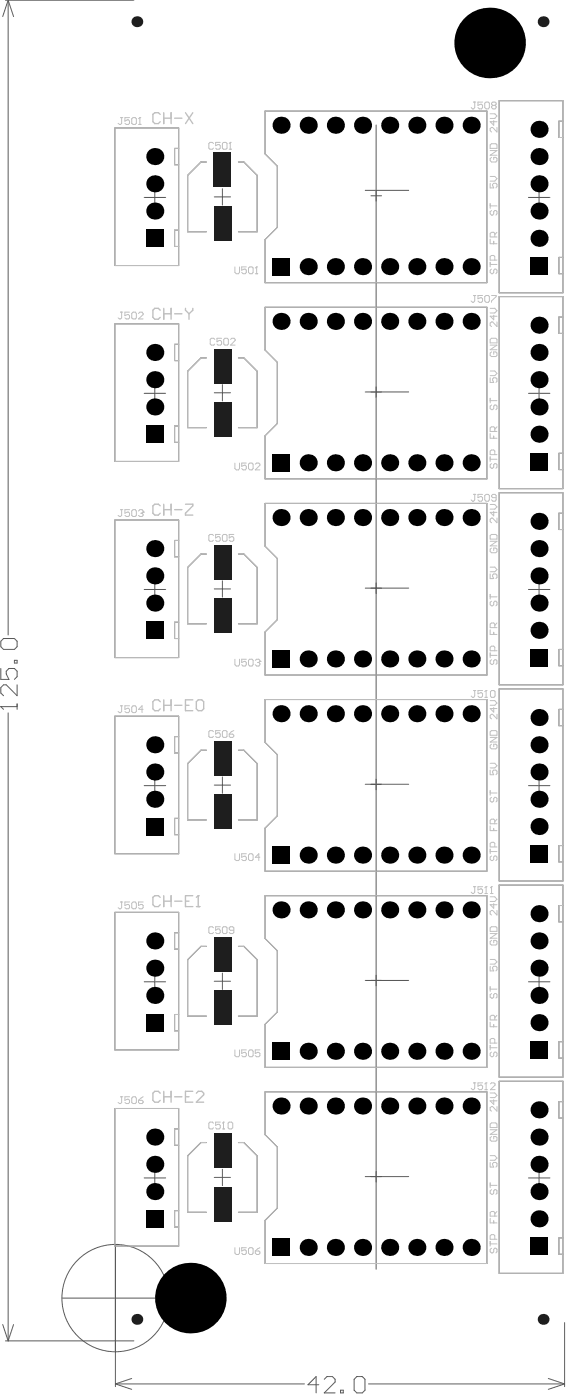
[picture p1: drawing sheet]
<svg xmlns="http://www.w3.org/2000/svg" width="88mm" height="217mm" viewBox="0 0 88 217" stroke-linecap="round" stroke-linejoin="round" font-family="sans-serif">
<g fill="none" stroke="#5a5a5a" stroke-width=".15">
<path d="M.8 0h19.9M1.3 0l-.9 2.6M1.3 0v98.2M1.3 0l.8 2.6M17.8 19.8h9.8v21.3h-9.8zM41 17.2h34.3v26.5h-34.3v-6.6l1.9-1.9v-9.5l-1.9-1.9zM58.2 19.3v177.1M74.5 6.6h2.5M75.7 5.4v2.5M77.2 15.6h9.9v29.7h-9.9zM87.1 18.7h-.7v2.6h.7M22.3 30.5h3.3"/>
<path d="M23.9 28.9v3.3M27.6 23h-.6v2.5h.6M27.6 35.6h-.6v2.5h.6M33.1 30.5h2.6M34.4 29.2v2.5M56.5 29.5h6.7M57.4 30.3h1.6M81.7 30.5h3.3M83.4 28.9v3.3M87.1 39.8h-.7v2.5h.7M17.8 50.1h9.8v21.3h-9.8zM23.9 59.2v3.3"/>
<path d="M27.6 53.3h-.6v2.5h.6M34.4 59.5v2.5M41 47.5h34.3v26.6h-34.3v-6.7l1.9-1.9v-9.5l-1.9-1.8zM77.2 45.9h9.9v29.7h-9.9zM83.4 59.2v3.3M87.1 49.1h-.7v2.5h.7M22.3 60.9h3.3M27.6 65.9h-.6v2.5h.6M33.1 60.8h2.6M41 77.9h34.3v26.5h-34.3v-6.6l1.9-1.9v-9.5l-1.9-1.9zM56.5 60.6h6.7M77.2 76.2h9.9v29.8h-9.9z"/>
<path d="M81.7 60.9h3.3M87.1 70.1h-.7v2.6h.7M87.1 79.4h-.7v2.5h.7M.5 98.8h1.7l.4 .4v.9l-.4 .4h-1.7l-.4-.4v-.9zM17.8 80.5h9.8v21.2h-9.8zM22.3 91.2h3.3M23.9 89.6v3.3M27.6 83.6h-.6v2.5h.6M27.6 96.3h-.6v2.5h.6M33.1 91.1h2.6M34.4 89.9v2.5M56.5 91h6.7"/>
<path d="M81.7 91.2h3.3M83.4 89.6v3.3M.1 109.3h.1M.1 103.4v1.7h1.3l-.4-.8v-.5l.4-.4h.8l.4 .4v.9l-.4 .4M.1 109.3h2.5M.1 109.3l.4 .5M1.3 110.3v97.2M2.2 102.2h.4v.4h-.4zM2.6 106v1.6l-1.6-1.6h-.5l-.4 .4v.8l.4 .4M2.6 108.9v.9M17.8 110.8h9.8v21.3h-9.8zM23.9 119.9v3.3"/>
<path d="M27.6 114h-.6v2.5h.6M41 108.2h34.3v26.6h-34.3v-6.7l1.9-1.9v-9.5l-1.9-1.8zM77.2 106.6h9.9v29.7h-9.9zM83.4 119.9v3.3M87.1 100.5h-.7v2.5h.7M87.1 109.8h-.7v2.5h.7M22.3 121.6h3.3M27.6 126.6h-.6v2.5h.6M33.1 121.5h2.6M34.4 120.2v2.5M41 138.6h34.3v26.5h-34.3v-6.6l1.9-1.9v-9.5l-1.9-1.9zM56.5 121.3h6.7"/>
<path d="M77.2 136.9h9.9v29.8h-9.9zM81.7 121.6h3.3M87.1 130.8h-.7v2.6h.7M17.8 141.2h9.8v21.2h-9.8zM22.3 151.9h3.3M23.9 150.3v3.3M27.6 144.3h-.6v2.5h.6M27.6 157h-.6v2.5h.6M33.1 151.8h2.6M34.4 150.6v2.5M56.5 151.7h6.7M81.7 151.9h3.3"/>
<path d="M83.4 150.3v3.3M87.1 140.1h-.7v2.5h.7M17.8 171.5h9.8v21.3h-9.8zM27.6 174.7h-.6v2.5h.6M41 168.9h34.3v26.6h-34.3v-6.7l1.9-1.9v-9.5l-1.9-1.9zM77.2 167.3h9.9v29.7h-9.9zM87.1 161.2h-.7v2.5h.7M87.1 170.4h-.7v2.6h.7M17.8 192.5v22M22.3 182.3h3.3M23.9 180.6v3.3M27.6 187.3h-.6v2.5h.6"/>
<path d="M29.4 199.6v2.5M33.1 182.2h2.6M34.4 180.9v2.5M56.5 182h6.7M81.7 182.3h3.3M83.4 180.6v3.3M87.1 191.5h-.7v2.6h.7M.4 204.9l.9 2.6M.8 207.5h19.9M2.1 204.9l-.8 2.6M9.6 200.8h16.5M17.8 214.1l2.6 .9"/>
<path d="M17.8 214.1h29.3M20.4 213.3l-2.6 .8M28.2 200.8h2.5M49.3 214.2h-1.7l1.3-1.2v2.5M50.1 213.4l.5-.4h.8l.4 .4v.4l-1.7 1.7h1.7M52.7 215.1h.4v.4h-.4zM55.2 213h.8l.4 .4v1.7l-.4 .4h-.8l-.4-.4v-1.7zM57 214.1h30.3M84.8 213.3l2.5 .8M87.3 204.6v9.9M87.3 214.1l-2.5 .9"/>
<circle cx="17.8" cy="200.8" r="8.3"/>
</g>
<path d="M31.9 25.1h-.8l-2.1 2v8.8h2.9M36.9 25.1h.8l2.1 2v8.8h-2.9M31.9 55.4h-.8l-2.1 2v8.8h2.9M36.9 55.4h.8l2.1 2v8.8h-2.9M31.9 85.7h-.8l-2.1 2.1v8.7h2.9M36.9 85.7h.8l2.1 2.1v8.7h-2.9M31.9 116.1h-.8l-2.1 2v8.8h2.9M36.9 116.1h.8l2.1 2v8.8h-2.9M31.9 146.4h-.8l-2.1 2.1v8.7h2.9M36.9 146.4h.8l2.1 2.1v8.7h-2.9M31.9 176.8h-.8l-2.1 2v8.8h2.9M36.9 176.8h.8l2.1 2v8.8h-2.9" fill="none" stroke="#5a5a5a" stroke-width=".17"/>
<g fill="none" stroke="#c0c0c0" stroke-width=".15">
<path d="M17.8 19.8h9.8v21.3h-9.8zM18.6 18.2h.4M18.8 18.2v.9l-.2 .2-.3-.2M20 18.2h-.7v.5l.4-.2h.2l.1 .2v.4l-.1 .2h-.4l-.2-.2M20.4 18.4l.2-.2h.3l.2 .2v.7l-.2 .2h-.3l-.2-.2zM21.4 19.3h.4M21.6 18.2h.1M21.6 18.2v1.1M21.6 18.2l-.2 .2M41 17.2h34.3v26.5h-34.3v-6.6l1.9-1.9v-9.5l-1.9-1.9zM73.2 15.8h.4M73.4 15.8v.8l-.2 .2h-.1l-.2-.2"/>
<path d="M74.6 15.8h-.7v.5l.4-.2 .3 .2v.3l-.1 .2h-.4l-.2-.2M75 16l.2-.2h.3l.2 .2v.6l-.2 .2h-.3l-.2-.2zM75.8 17.6h.7l.4 .3-.4 .4h-.7M76.2 16.3l-.2-.2v-.1l.2-.2h.4l.1 .2-.1 .3M76.2 16.3l-.2 .2v.1l.2 .2h.4l.1-.2-.1-.3M76.2 16.3h.4M76.4 18.7v.7l-.6-.6h1.1M76.9 19.7v.7l-.7-.7-.4 .2v.3l.2 .2M77.2 15.6h9.9v29.7h-9.9zM87.1 18.7h-.7v2.6h.7M27.6 23h-.6v2.5h.6M27.6 35.6h-.6v2.5h.6"/>
<path d="M33 22.2l-.2-.2h-.3l-.2 .2v.7l.2 .2h.3l.2-.2M34.1 22h-.8v.5l.4-.1h.2l.2 .1v.4l-.2 .2h-.4l-.2-.2M34.6 22h.3l.2 .2v.7l-.2 .2h-.3l-.2-.2v-.7zM35.4 23.1h.4M35.6 22h.1M35.6 22v1.1M35.6 22l-.2 .2M75.8 22.4l.2-.2h.7l.2 .2v.6h-1.1zM75.8 28.4v.7h.6l-.2-.4 .2-.3h.3l.2 .1v.4l-.2 .2M75.8 31.5v.7M75.8 37v.7h1.1M75.8 23.3h1.1l-1.1 .7h1.1"/>
<path d="M75.8 27.3h.7l.4 .3-.4 .4h-.7M75.8 31.9h1.1M76 24.4l-.2 .1v.4l.2 .2h.7l.2-.2v-.4l-.2-.1h-.3v.3M76 32.6l-.2 .1v.4l.2 .2h.2l.2-.2v-.4l.3-.1 .2 .1v.4l-.2 .2M76.4 37.3v.4M76.5 36.7v-.6l-.1-.2h-.4l-.2 .2v.6h1.1M76.9 35.9l-.4 .4M87.1 39.8h-.7v2.5h.7M17.8 50.1h9.8v21.3h-9.8zM18.6 48.3h.4M18.8 48.3v.9l-.2 .1-.3-.1M20 48.3h-.7v.5l.4-.1 .3 .1v.4l-.1 .1h-.4l-.2-.1"/>
<path d="M20.6 48.3h.3l.2 .2v.7l-.2 .1h-.3l-.2-.1v-.7zM21.4 48.5l.2-.2h.4l.1 .4-.7 .6h.7M27.6 53.3h-.6v2.5h.6M33.2 52.5l-.1-.2h-.4l-.2 .2v.7l.2 .2h.4l.1-.2M34.3 52.3h-.7v.6l.3-.2h.2l.2 .2v.3l-.2 .2h-.4l-.1-.2M34.8 52.3h.4l.1 .2v.7l-.1 .2h-.4l-.2-.2v-.7zM35.7 52.5l.1-.2h.4l.2 .2v.2l-.7 .7h.7M36.3 41.3v.8l.2 .2h.4l.1-.2v-.8M38.1 41.3h-.7v.5l.4-.2 .3 .2v.3l-.2 .2h-.3l-.2-.2M38.4 41.5l.2-.2h.4l.1 .2v.6l-.1 .2h-.4l-.2-.2zM39.5 42.3h.4M39.7 41.3h.1"/>
<path d="M39.7 41.3v1M39.7 41.3l-.2 .2M41 47.5h34.3v26.6h-34.3v-6.7l1.9-1.9v-9.5l-1.9-1.8zM73.2 45.7h.4M73.4 45.7v.9l-.2 .2h-.1l-.2-.2M74.6 45.7h-.7v.5l.4-.1 .3 .1v.4l-.1 .2h-.4l-.2-.2M75 45.9l.2-.2h.3l.2 .2v.7l-.2 .2h-.3l-.2-.2zM75.8 40.6v.7M75.8 52.5l.2-.2h.7l.2 .2v.6h-1.1zM75.8 58.5v.7h.6l-.2-.4v-.2l.2-.1h.3l.2 .1v.4l-.2 .2M75.8 57.4h.7l.4 .4-.4 .3h-.7M75.8 40.9h1.1"/>
<path d="M75.8 53.4h1.1l-1.1 .7h1.1M75.8 47.7h.7l.4 .4-.4 .3h-.7M76 41.6l-.2 .2v.3l.2 .2h.2l.2-.2v-.3l.3-.2 .2 .2v.3l-.2 .2M76 54.4l-.2 .2v.4l.2 .2h.7l.2-.2v-.4l-.2-.2h-.3v.4M76 45.7h.7v.2l-.7 .7v.2M76.4 48.8v.7l-.6-.6h1.1M76.5 40.2v-.5l-.1-.2h-.4l-.2 .2v.5h1.1M76.9 49.8v.7l-.7-.7-.4 .2v.4l.2 .1M77.2 45.9h9.9v29.7h-9.9zM87.1 49.1h-.7v2.5h.7M18.6 78.9h.4M18.8 78.9v.8l-.2 .2-.3-.2"/>
<path d="M20 78.9h-.7v.5l.4-.2 .3 .2v.3l-.1 .2h-.4l-.2-.2M20.6 78.9h.3l.2 .2v.6l-.2 .2h-.3l-.2-.2v-.6zM21.4 79.1l.2-.2h.4l.1 .3M21.8 79.4h.2M22 79.4l.1 .2-.1 .3h-.4l-.2-.2M22.1 79.2h.1M22.1 79.2l-.1 .2M27.6 65.9h-.6v2.5h.6M36.3 71.6v.9l.2 .2h.4l.1-.2v-.9M38.1 71.6h-.7v.6l.4-.2 .3 .2v.3l-.2 .2h-.3l-.2-.2M38.4 71.8l.2-.2h.4l.1 .2v.7l-.1 .2h-.4l-.2-.2zM39.5 71.8l.2-.2h.3l.2 .2v.2l-.7 .7h.7"/>
<path d="M41 77.9h34.3v26.5h-34.3v-6.6l1.9-1.9v-9.5l-1.9-1.9zM73.2 76.5h.4M73.4 76.5v.8l-.2 .2h-.1l-.2-.2M74.6 76.5h-.7v.5l.4-.2 .3 .2v.3l-.1 .2h-.4l-.2-.2M75 76.7l.2-.2h.3l.2 .2v.6l-.2 .2h-.3l-.2-.2zM75.8 61.6v.7M75.8 67.1v.7h1.1M75.8 70.7v.7M75.8 71.1h1.1M75.8 78.1h.7l.4 .3-.4 .4h-.7M75.8 62h1.1M76 62.7l-.2 .1v.4l.4 .2 .2-.2v-.4l.3-.1 .2 .1v.4l-.2 .2"/>
<path d="M76 71.7l-.2 .2v.4l.4 .1 .2-.1v-.4l.3-.2 .2 .2v.4l-.2 .1M76.4 67.5v.3M76.4 79.1v.7l-.6-.5h1.1M76.5 66.8v-.6l-.1-.2h-.4l-.2 .2v.6h1.1M76.5 70.3v-.5l-.1-.2h-.4l-.2 .2v.5h1.1M76.7 77h-.5l-.2-.2v-.1l.2-.2h.4l.1 .2v.6l-.1 .2h-.4l-.2-.2M76.9 66l-.4 .4M77.2 76.2h9.9v29.8h-9.9zM87.1 70.1h-.7v2.6h.7M87.1 79.4h-.7v2.5h.7M17.8 80.5h9.8v21.2h-9.8zM27.6 83.6h-.6v2.5h.6"/>
<path d="M27.6 96.3h-.6v2.5h.6M33 82.9l-.2-.2h-.3l-.2 .2v.7l.2 .1h.3l.2-.1M34.1 82.7h-.8v.5l.4-.2h.2l.2 .2v.4l-.2 .1h-.4l-.2-.1M34.6 82.7h.3l.2 .2v.7l-.2 .1h-.3l-.2-.1v-.7zM36.2 82.7h-.8v.5l.4-.2h.2l.2 .2v.4l-.2 .1h-.4l-.2-.1M75.8 82.9l.2-.2h.7l.2 .2v.5h-1.1zM75.8 88.8v.7h.6l-.2-.3v-.2l.2-.2h.3l.2 .2v.3l-.2 .2M75.8 92v.7M75.8 97.4v.8h1.1M75.8 87.7h.7l.4 .4-.4 .4h-.7M75.8 83.7h1.1l-1.1 .8h1.1M75.8 92.3h1.1"/>
<path d="M76 84.8l-.2 .2v.3l.2 .2h.7l.2-.2v-.3l-.2-.2h-.3v.4M76 93l-.2 .2v.4l.4 .1 .2-.1v-.4l.3-.2 .2 .2v.4l-.2 .1M76.4 97.8v.4M76.5 97.1v-.5l-.1-.2h-.4l-.2 .2v.5h1.1M76.9 80.2v.7l-.7-.7-.4 .1v.4l.2 .2M76.9 96.4l-.4 .4M17.8 110.8h9.8v21.3h-9.8zM18.6 109.2h.4M18.8 109.2v.9l-.2 .2-.3-.2M20 109.2h-.7v.6l.4-.2 .3 .2v.3l-.1 .2h-.4l-.2-.2M20.6 109.2h.3l.2 .2v.7l-.2 .2h-.3l-.2-.2v-.7zM22.1 109.8h-.7l.6-.6v1.1"/>
<path d="M27.6 114h-.6v2.5h.6M33 113.2l-.2-.2h-.3l-.2 .2v.7l.2 .2h.3l.2-.2M34.1 113h-.8v.6l.4-.2h.2l.2 .2v.3l-.2 .2h-.4l-.2-.2M34.6 113h.3l.2 .2v.7l-.2 .2h-.3l-.2-.2v-.7zM35.4 113.6h.6l.2 .3-.2 .2h-.4l-.2-.2zM36.2 113l-.4 .2-.4 .4M36.3 102v.8l.2 .2h.4l.1-.2v-.8M38.1 102h-.7v.5l.4-.2 .3 .2v.3l-.2 .2h-.3l-.2-.2M38.4 102.2l.2-.2h.4l.1 .2v.6l-.1 .2h-.4l-.2-.2zM39.5 102.2l.2-.2h.3l.2 .3M39.9 102.5h.1M40 102.5l.2 .2-.2 .3h-.3l-.2-.2"/>
<path d="M40.2 102.3h.1M40.2 102.3l-.2 .2M41 108.2h34.3v26.6h-34.3v-6.7l1.9-1.9v-9.5l-1.9-1.8zM73.2 106.8h.4M73.4 106.8v.9l-.2 .2h-.1l-.2-.2M74.6 106.8h-.7v.5l.4-.1 .3 .1v.4l-.1 .2h-.4l-.2-.2M75 107.9h.3M75.2 106.8h.1M75.2 106.8v1.1M75.2 106.8l-.2 .2M75.8 101v.7M75.8 113.2l.2-.2h.7l.2 .2v.6h-1.1z"/>
<path d="M75.8 119.2v.7h.6l-.2-.4v-.2l.2-.1h.3l.2 .1v.4l-.2 .2M75.8 118.1h.7l.4 .4-.4 .3h-.7M75.8 101.4h1.1M75.8 114.1h1.1l-1.1 .7h1.1M75.8 108.4h.7l.4 .4-.4 .3h-.7M76 102.1l-.2 .1v.4l.4 .2 .2-.2v-.4l.3-.1 .2 .1v.4l-.2 .2M76 115.1l-.2 .2v.4l.2 .2h.7l.2-.2v-.4l-.2-.2h-.3v.4M76 106.8h.4l.2 .2v.7l-.2 .2h-.4l-.2-.2v-.7zM76.4 109.5v.7l-.6-.6h1.1M76.5 100.7v-.6l-.1-.1h-.4l-.2 .1v.6h1.1M76.9 110.5v.7l-.7-.7-.4 .2v.4l.2 .1M77.2 106.6h9.9v29.7h-9.9z"/>
<path d="M87.1 100.5h-.7v2.5h.7M87.1 109.8h-.7v2.5h.7M18.6 139.6h.4M18.8 139.6v.8l-.2 .2-.3-.2M20 139.6h-.7v.5l.4-.2 .3 .2v.3l-.1 .2h-.4l-.2-.2M20.6 139.6h.3l.2 .2v.6l-.2 .2h-.3l-.2-.2v-.6zM22.1 139.6h-.7v.5l.4-.2 .3 .2v.3l-.1 .2h-.4l-.2-.2M27.6 126.6h-.6v2.5h.6M36.3 132.1v.9l.2 .1h.4l.1-.1v-.9M38.1 132.1h-.7v.5l.4-.1 .3 .1v.4l-.2 .1h-.3l-.2-.1M38.6 132.1h.4l.1 .2v.7l-.1 .1h-.4l-.2-.1v-.7zM40.2 132.6h-.7l.5-.5v1"/>
<path d="M41 138.6h34.3v26.5h-34.3v-6.6l1.9-1.9v-9.5l-1.9-1.9zM73.2 137.2h.4M73.4 137.2v.8l-.2 .2h-.1l-.2-.2M74.6 137.2h-.7v.5l.4-.2 .3 .2v.3l-.1 .2h-.4l-.2-.2M75 138.2h.3M75.2 137.2h.1M75.2 137.2v1M75.2 137.2l-.2 .2M75.8 122.3v.7M75.8 127.8v.7h1.1M75.8 131.4v.7M75.8 131.8h1.1"/>
<path d="M75.8 138.8h.7l.4 .3-.4 .4h-.7M75.8 122.7h1.1M75.8 138.2h.4M76 137.2h.1M76 123.4l-.2 .1v.4l.4 .2 .2-.2v-.4l.3-.1 .2 .1v.4l-.2 .2M76 132.4l-.2 .2v.4l.4 .1 .2-.1v-.4l.3-.2 .2 .2v.4l-.2 .1M76 137.2v1M76 137.2l-.2 .2M76.4 128.2v.3M76.4 139.8v.7l-.6-.5h1.1M76.5 127.5v-.6l-.1-.2h-.4l-.2 .2v.6h1.1M76.5 131v-.5l-.1-.2h-.4l-.2 .2v.5h1.1"/>
<path d="M76.9 126.7l-.4 .4M77.2 136.9h9.9v29.8h-9.9zM87.1 130.8h-.7v2.6h.7M17.8 141.2h9.8v21.2h-9.8zM27.6 144.3h-.6v2.5h.6M27.6 157h-.6v2.5h.6M33 143.6l-.2-.2h-.3l-.2 .2v.7l.2 .1h.3l.2-.1M34.1 143.4h-.8v.5l.4-.2h.2l.2 .2v.4l-.2 .1h-.4l-.2-.1M34.6 143.4h.3l.2 .2v.7l-.2 .1h-.3l-.2-.1v-.7zM36.2 143.9h-.6l-.2-.2 .2-.3h.4l.2 .2v.7l-.2 .1h-.4l-.2-.1M75.8 143.6l.2-.2h.7l.2 .2v.5h-1.1zM75.8 149.5v.7h.6l-.2-.3v-.2l.2-.2h.3l.2 .2v.3l-.2 .2"/>
<path d="M75.8 152.7v.7M75.8 158.1v.8h1.1M75.8 148.4h.7l.4 .4-.4 .4h-.7M75.8 144.4h1.1l-1.1 .8h1.1M75.8 153h1.1M76 145.5l-.2 .2v.3l.2 .2h.7l.2-.2v-.3l-.2-.2h-.3v.4M76 153.7l-.2 .2v.4l.4 .1 .2-.1v-.4l.3-.2 .2 .2v.4l-.2 .1M76.4 158.5v.4M76.5 157.8v-.5l-.1-.2h-.4l-.2 .2v.5h1.1M76.9 140.9v.7l-.7-.7-.4 .1v.4l.2 .2M76.9 157.1l-.4 .4M87.1 140.1h-.7v2.5h.7"/>
<path d="M17.8 171.5h9.8v21.3h-9.8zM18.6 169.7h.4M18.8 169.7v.9l-.2 .1-.3-.1M20 169.7h-.7v.5l.6-.1 .1 .1v.4l-.1 .1h-.4l-.2-.1M20.6 169.7h.3l.2 .2v.7l-.2 .1h-.3l-.2-.1v-.7zM21.4 170.2h.6l.1 .4-.1 .1h-.4l-.2-.1zM22.1 169.7l-.7 .5M27.6 174.7h-.6v2.5h.6M33 173.8l-.2-.2h-.3l-.2 .2v.7l.2 .2h.3l.2-.2M34.1 173.6h-.8v.5l.4-.2h.2l.2 .2v.4l-.2 .2h-.4l-.2-.2M34.4 174.7h.3M34.6 173.6h.1"/>
<path d="M34.6 173.6v1.1M34.6 173.6l-.2 .2M35.4 173.6h.4l.2 .2v.7l-.2 .2h-.4l-.1-.2v-.7zM36.3 162.4v.9l.2 .2h.4l.1-.2v-.9M38.1 162.4h-.7v.6l.4-.2 .3 .2v.3l-.2 .2h-.3l-.2-.2M38.6 162.4h.4l.1 .3v.6l-.1 .2h-.4l-.2-.2v-.6zM40.2 162.4h-.7v.6l.4-.2 .3 .2v.3l-.2 .2h-.3l-.2-.2M41 168.9h34.3v26.6h-34.3v-6.7l1.9-1.9v-9.5l-1.9-1.9zM73.2 167.5h.4M73.4 167.5v.9l-.2 .2h-.1l-.2-.2M74.6 167.5h-.7v.5l.4-.1 .3 .1v.4l-.1 .2h-.4l-.2-.2M75 168.6h.3"/>
<path d="M75.2 167.5h.1M75.2 167.5v1.1M75.2 167.5l-.2 .2M75.8 161.7v.7M75.8 173.9l.2-.2h.7l.2 .2v.6h-1.1zM75.8 179.8v.8h.6l-.2-.4v-.2l.2-.2h.3l.2 .2v.4l-.2 .2M75.8 178.8h.7l.4 .4-.4 .3h-.7M75.8 162.1h1.1M75.8 174.8h1.1l-1.1 .7h1.1M75.8 169.1h.7l.4 .4-.4 .3h-.7M75.8 167.7l.2-.2h.4l.2 .2v.2l-.8 .7h.8M76 162.8l-.2 .1v.4l.4 .2 .2-.2v-.4l.3-.1 .2 .1v.4l-.2 .2"/>
<path d="M76 175.8l-.2 .2v.4l.2 .2h.7l.2-.2v-.4l-.2-.2h-.3v.4M76.4 170.2v.7l-.6-.6h1.1M76.5 161.4v-.6l-.1-.1h-.4l-.2 .1v.6h1.1M76.9 171.2v.7l-.7-.7-.4 .2v.4l.2 .1M77.2 167.3h9.9v29.7h-9.9zM87.1 161.2h-.7v2.5h.7M87.1 170.4h-.7v2.6h.7M27.6 187.3h-.6v2.5h.6M36.3 193v.9l.2 .2h.4l.1-.2v-.9M38.1 193h-.7v.5l.4-.1 .3 .1v.4l-.2 .2h-.3l-.2-.2M38.4 193.2l.2-.2h.4l.1 .2v.7l-.1 .2h-.4l-.2-.2zM39.5 193.5h.5l.2 .4-.2 .2h-.3l-.2-.2z"/>
<path d="M40.2 193l-.7 .5M75.8 183v.7M75.8 188.5v.7h1.1M75.8 192.1v.7M75.8 192.5h1.1M75.8 183.4h1.1M76 193.1l-.2 .2v.4l.4 .1 .2-.1v-.4l.3-.2 .2 .2v.4l-.2 .1M76 184.1l-.2 .1v.4l.4 .2 .2-.2v-.4l.3-.1 .2 .1v.4l-.2 .2M76.4 188.9v.3M76.5 188.2v-.6l-.1-.2h-.4l-.2 .2v.6h1.1M76.5 191.7v-.5l-.1-.2h-.4l-.2 .2v.5h1.1M76.9 187.4l-.4 .4"/>
<path d="M87.1 191.5h-.7v2.6h.7"/>
</g>
<path d="M31.9 25.1h-.8l-2.1 2v8.8h2.9M36.9 25.1h.8l2.1 2v8.8h-2.9M31.9 55.4h-.8l-2.1 2v8.8h2.9M36.9 55.4h.8l2.1 2v8.8h-2.9M31.9 85.7h-.8l-2.1 2.1v8.7h2.9M36.9 85.7h.8l2.1 2.1v8.7h-2.9M31.9 116.1h-.8l-2.1 2v8.8h2.9M36.9 116.1h.8l2.1 2v8.8h-2.9M31.9 146.4h-.8l-2.1 2.1v8.7h2.9M36.9 146.4h.8l2.1 2.1v8.7h-2.9M31.9 176.8h-.8l-2.1 2v8.8h2.9M36.9 176.8h.8l2.1 2v8.8h-2.9" fill="none" stroke="#c0c0c0" stroke-width=".17"/>
<g fill="none" stroke="#c0c0c0" stroke-width=".21">
<path d="M24.8 17.7l-.3-.3h-.6l-.3 .3v1.1l.3 .3h.6l.3-.3M25.3 17.4v1.7M25.3 18.3h1.2M26.5 17.4v1.7M27 18.3h1.1M28.7 17.4l1.1 1.7M29.8 17.4l-1.1 1.7M24.8 48l-.3-.3h-.6l-.3 .3v1.1l.3 .3h.6l.3-.3M25.3 47.7v1.7M25.3 48.5h1.2M26.5 47.7v1.7M27 48.5h1.1"/>
<path d="M28.7 47.7v.3l.5 .5M29.2 48.5v.9M29.8 47.7v.3l-.6 .5M24.8 78.3l-.3-.3h-.6l-.3 .3v1.1l.3 .3h.6l.3-.3M25.3 78v1.7M25.3 78.9h1.2M26.5 78v1.7M27 78.9h1.1M28.7 78h1.1v.3l-1.1 1.1v.3h1.1M24.8 108.6l-.3-.3h-.6l-.3 .3v1.1l.3 .3h.6l.3-.3M25.3 108.3v1.7M25.3 109.1h1.2"/>
<path d="M26.5 108.3v1.7M27 109.1h1.1M28.7 109.1h.5M29.8 108.3h-1.1v1.7h1.1M30.7 108.3h.5l.3 .3v1.1l-.3 .3h-.5l-.3-.3v-1.1zM24.8 138.8l-.3-.2h-.6l-.3 .2v1.2l.3 .3h.6l.3-.3M25.3 138.6v1.7M25.3 139.4h1.2M26.5 138.6v1.7M27 139.4h1.1M28.7 139.4h.5M29.8 138.6h-1.1v1.7h1.1"/>
<path d="M30.7 138.6h.1M30.7 138.6v1.7M30.7 138.6l-.3 .2M30.4 140.3h.5M24.8 169.1l-.3-.3h-.6l-.3 .3v1.1l.3 .3h.6l.3-.3M25.3 168.8v1.7M25.3 169.7h1.2M26.5 168.8v1.7M27 169.7h1.1M28.7 169.7h.5M29.8 168.8h-1.1v1.7h1.1M30.4 169.1l.3-.3h.5l.3 .3v.3l-1.1 1.1h1.1"/>
</g>
<g fill="#000">
<circle cx="43.5" cy="19.4" r="1.32"/>
<circle cx="47.7" cy="19.4" r="1.32"/>
<circle cx="51.9" cy="19.4" r="1.32"/>
<circle cx="56.1" cy="19.4" r="1.32"/>
<circle cx="60.3" cy="19.4" r="1.32"/>
<circle cx="64.5" cy="19.4" r="1.32"/>
<circle cx="68.7" cy="19.4" r="1.32"/>
<circle cx="71.5" cy="6.6" r="1.05"/>
<circle cx="72.8" cy="9.6" r="1.05"/>
<circle cx="72.8" cy="3.7" r="1.05"/>
<circle cx="72.9" cy="19.4" r="1.32"/>
<circle cx="75.7" cy="6.6" r="5.5"/>
<circle cx="75.7" cy="10.9" r="1.05"/>
<circle cx="75.7" cy="2.4" r="1.05"/>
<circle cx="78.7" cy="9.6" r="1.05"/>
<circle cx="78.7" cy="3.7" r="1.05"/>
<circle cx="79.9" cy="6.6" r="1.05"/>
<circle cx="23.9" cy="28.4" r="1.32"/>
<circle cx="23.9" cy="32.7" r="1.32"/>
<circle cx="23.9" cy="24.2" r="1.32"/>
<circle cx="83.4" cy="24.2" r="1.32"/>
<circle cx="83.4" cy="32.7" r="1.32"/>
<circle cx="83.4" cy="28.4" r="1.32"/>
<circle cx="83.4" cy="20" r="1.32"/>
<circle cx="83.4" cy="36.9" r="1.32"/>
<circle cx="23.9" cy="58.7" r="1.32"/>
<circle cx="23.9" cy="54.5" r="1.32"/>
<circle cx="43.5" cy="49.7" r="1.32"/>
<circle cx="47.7" cy="41.3" r="1.32"/>
<circle cx="47.7" cy="49.7" r="1.32"/>
<circle cx="51.9" cy="41.3" r="1.32"/>
<circle cx="51.9" cy="49.7" r="1.32"/>
<circle cx="56.1" cy="49.7" r="1.32"/>
<circle cx="56.1" cy="41.3" r="1.32"/>
<circle cx="60.3" cy="41.3" r="1.32"/>
<circle cx="60.3" cy="49.7" r="1.32"/>
<circle cx="64.5" cy="49.7" r="1.32"/>
<circle cx="64.5" cy="41.3" r="1.32"/>
<circle cx="68.7" cy="41.3" r="1.32"/>
<circle cx="68.7" cy="49.7" r="1.32"/>
<circle cx="72.9" cy="49.7" r="1.32"/>
<circle cx="72.9" cy="41.3" r="1.32"/>
<circle cx="83.4" cy="50.3" r="1.32"/>
<circle cx="83.4" cy="54.5" r="1.32"/>
<circle cx="83.4" cy="58.7" r="1.32"/>
<circle cx="23.9" cy="63" r="1.32"/>
<circle cx="47.7" cy="71.6" r="1.32"/>
<circle cx="51.9" cy="71.6" r="1.32"/>
<circle cx="56.1" cy="71.6" r="1.32"/>
<circle cx="60.3" cy="71.6" r="1.32"/>
<circle cx="64.5" cy="71.6" r="1.32"/>
<circle cx="68.7" cy="71.6" r="1.32"/>
<circle cx="72.9" cy="71.6" r="1.32"/>
<circle cx="83.4" cy="63" r="1.32"/>
<circle cx="83.4" cy="67.2" r="1.32"/>
<circle cx="23.9" cy="93.3" r="1.32"/>
<circle cx="23.9" cy="84.9" r="1.32"/>
<circle cx="23.9" cy="89.1" r="1.32"/>
<circle cx="43.5" cy="80.1" r="1.32"/>
<circle cx="47.7" cy="80.1" r="1.32"/>
<circle cx="51.9" cy="80.1" r="1.32"/>
<circle cx="56.1" cy="80.1" r="1.32"/>
<circle cx="60.3" cy="80.1" r="1.32"/>
<circle cx="64.5" cy="80.1" r="1.32"/>
<circle cx="68.7" cy="80.1" r="1.32"/>
<circle cx="72.9" cy="80.1" r="1.32"/>
<circle cx="83.4" cy="97.5" r="1.32"/>
<circle cx="83.4" cy="93.3" r="1.32"/>
<circle cx="83.4" cy="89.1" r="1.32"/>
<circle cx="83.4" cy="84.9" r="1.32"/>
<circle cx="83.4" cy="80.7" r="1.32"/>
<circle cx="23.9" cy="119.4" r="1.32"/>
<circle cx="23.9" cy="115.2" r="1.32"/>
<circle cx="43.5" cy="110.4" r="1.32"/>
<circle cx="47.7" cy="110.4" r="1.32"/>
<circle cx="47.7" cy="102" r="1.32"/>
<circle cx="51.9" cy="110.4" r="1.32"/>
<circle cx="51.9" cy="102" r="1.32"/>
<circle cx="56.1" cy="110.4" r="1.32"/>
<circle cx="56.1" cy="102" r="1.32"/>
<circle cx="60.3" cy="110.4" r="1.32"/>
<circle cx="60.3" cy="102" r="1.32"/>
<circle cx="64.5" cy="110.4" r="1.32"/>
<circle cx="64.5" cy="102" r="1.32"/>
<circle cx="68.7" cy="110.4" r="1.32"/>
<circle cx="68.7" cy="102" r="1.32"/>
<circle cx="72.9" cy="110.4" r="1.32"/>
<circle cx="72.9" cy="102" r="1.32"/>
<circle cx="83.4" cy="119.4" r="1.32"/>
<circle cx="83.4" cy="111" r="1.32"/>
<circle cx="83.4" cy="115.2" r="1.32"/>
<circle cx="23.9" cy="123.7" r="1.32"/>
<circle cx="47.7" cy="132.3" r="1.32"/>
<circle cx="51.9" cy="132.3" r="1.32"/>
<circle cx="56.1" cy="132.3" r="1.32"/>
<circle cx="60.3" cy="132.3" r="1.32"/>
<circle cx="64.5" cy="132.3" r="1.32"/>
<circle cx="68.7" cy="132.3" r="1.32"/>
<circle cx="72.9" cy="132.3" r="1.32"/>
<circle cx="83.4" cy="127.9" r="1.32"/>
<circle cx="83.4" cy="123.7" r="1.32"/>
<circle cx="23.9" cy="154" r="1.32"/>
<circle cx="23.9" cy="149.8" r="1.32"/>
<circle cx="23.9" cy="145.6" r="1.32"/>
<circle cx="43.5" cy="140.8" r="1.32"/>
<circle cx="47.7" cy="140.8" r="1.32"/>
<circle cx="51.9" cy="140.8" r="1.32"/>
<circle cx="56.1" cy="140.8" r="1.32"/>
<circle cx="60.3" cy="140.8" r="1.32"/>
<circle cx="64.5" cy="140.8" r="1.32"/>
<circle cx="68.7" cy="140.8" r="1.32"/>
<circle cx="72.9" cy="140.8" r="1.32"/>
<circle cx="83.4" cy="149.8" r="1.32"/>
<circle cx="83.4" cy="158.2" r="1.32"/>
<circle cx="83.4" cy="145.6" r="1.32"/>
<circle cx="83.4" cy="154" r="1.32"/>
<circle cx="83.4" cy="141.4" r="1.32"/>
<circle cx="23.9" cy="175.9" r="1.32"/>
<circle cx="43.5" cy="171.1" r="1.32"/>
<circle cx="47.7" cy="171.1" r="1.32"/>
<circle cx="47.7" cy="162.7" r="1.32"/>
<circle cx="51.9" cy="162.7" r="1.32"/>
<circle cx="51.9" cy="171.1" r="1.32"/>
<circle cx="56.1" cy="171.1" r="1.32"/>
<circle cx="56.1" cy="162.7" r="1.32"/>
<circle cx="60.3" cy="171.1" r="1.32"/>
<circle cx="60.3" cy="162.7" r="1.32"/>
<circle cx="64.5" cy="171.1" r="1.32"/>
<circle cx="64.5" cy="162.7" r="1.32"/>
<circle cx="68.7" cy="171.1" r="1.32"/>
<circle cx="68.7" cy="162.7" r="1.32"/>
<circle cx="72.9" cy="162.7" r="1.32"/>
<circle cx="72.9" cy="171.1" r="1.32"/>
<circle cx="83.4" cy="175.9" r="1.32"/>
<circle cx="83.4" cy="171.7" r="1.32"/>
<circle cx="23.9" cy="184.4" r="1.32"/>
<circle cx="23.9" cy="180.1" r="1.32"/>
<circle cx="26.5" cy="197.9" r="1.05"/>
<circle cx="29.4" cy="196.6" r="1.05"/>
<circle cx="32.4" cy="197.8" r="1.05"/>
<circle cx="47.7" cy="193" r="1.32"/>
<circle cx="51.9" cy="193" r="1.32"/>
<circle cx="56.1" cy="193" r="1.32"/>
<circle cx="60.3" cy="193" r="1.32"/>
<circle cx="64.5" cy="193" r="1.32"/>
<circle cx="68.7" cy="193" r="1.32"/>
<circle cx="72.9" cy="193" r="1.32"/>
<circle cx="83.4" cy="184.4" r="1.32"/>
<circle cx="83.4" cy="188.6" r="1.32"/>
<circle cx="83.4" cy="180.1" r="1.32"/>
<circle cx="25.2" cy="200.8" r="1.05"/>
<circle cx="26.5" cy="203.8" r="1.05"/>
<circle cx="29.4" cy="205.1" r="1.05"/>
<circle cx="29.4" cy="200.8" r="5.5"/>
<circle cx="32.4" cy="203.8" r="1.05"/>
<circle cx="33.6" cy="200.8" r="1.05"/>
</g>
<g fill="#000">
<path d="M22.6 35.6h2.6v2.6h-2.6z" fill-rule="evenodd"/>
<path d="M42.2 39.9h2.6v2.7h-2.6z" fill-rule="evenodd"/>
<path d="M82 39.8h2.7v2.6h-2.7z" fill-rule="evenodd"/>
<path d="M22.6 65.9h2.6v2.6h-2.6z" fill-rule="evenodd"/>
<path d="M42.2 70.3h2.6v2.6h-2.6z" fill-rule="evenodd"/>
<path d="M82 70.1h2.7v2.6h-2.7z" fill-rule="evenodd"/>
<path d="M22.6 96.2h2.6v2.7h-2.6z" fill-rule="evenodd"/>
<path d="M42.2 100.6h2.6v2.7h-2.6z" fill-rule="evenodd"/>
<path d="M82 100.4h2.7v2.7h-2.7z" fill-rule="evenodd"/>
<path d="M22.6 126.6h2.6v2.6h-2.6z" fill-rule="evenodd"/>
<path d="M42.2 131h2.6v2.6h-2.6z" fill-rule="evenodd"/>
<path d="M82 130.8h2.7v2.6h-2.7z" fill-rule="evenodd"/>
<path d="M22.6 156.9h2.6v2.7h-2.6z" fill-rule="evenodd"/>
<path d="M42.2 161.3h2.6v2.7h-2.6z" fill-rule="evenodd"/>
<path d="M82 161.1h2.7v2.7h-2.7z" fill-rule="evenodd"/>
<path d="M22.6 187.3h2.6v2.6h-2.6z" fill-rule="evenodd"/>
<path d="M42.2 191.7h2.6v2.6h-2.6z" fill-rule="evenodd"/>
<path d="M82 191.5h2.7v2.6h-2.7z" fill-rule="evenodd"/>
</g>
<g fill="#1e1e1e">
<circle cx="21.2" cy="204.1" r=".84"/>
<circle cx="21.2" cy="3.4" r=".84"/>
<circle cx="84" cy="204.1" r=".84"/>
<circle cx="84" cy="3.4" r=".84"/>
</g>
<g fill="#1e1e1e">
<path d="M33.1 183.6h2.6v5.4h-2.6z" fill-rule="evenodd"/>
<path d="M33.1 175.4h2.6v5.3h-2.6z" fill-rule="evenodd"/>
<path d="M33.1 145h2.6v5.3h-2.6z" fill-rule="evenodd"/>
<path d="M33.1 122.9h2.6v5.4h-2.6z" fill-rule="evenodd"/>
<path d="M33.1 92.6h2.6v5.3h-2.6z" fill-rule="evenodd"/>
<path d="M33.1 62.2h2.6v5.4h-2.6z" fill-rule="evenodd"/>
<path d="M33.1 54h2.6v5.3h-2.6z" fill-rule="evenodd"/>
<path d="M33.1 23.6h2.6v5.3h-2.6z" fill-rule="evenodd"/>
<path d="M33.1 153.3h2.6v5.3h-2.6z" fill-rule="evenodd"/>
<path d="M33.1 84.3h2.6v5.3h-2.6z" fill-rule="evenodd"/>
<path d="M33.1 114.7h2.6v5.3h-2.6z" fill-rule="evenodd"/>
<path d="M33.1 31.9h2.6v5.3h-2.6z" fill-rule="evenodd"/>
</g>
</svg>
